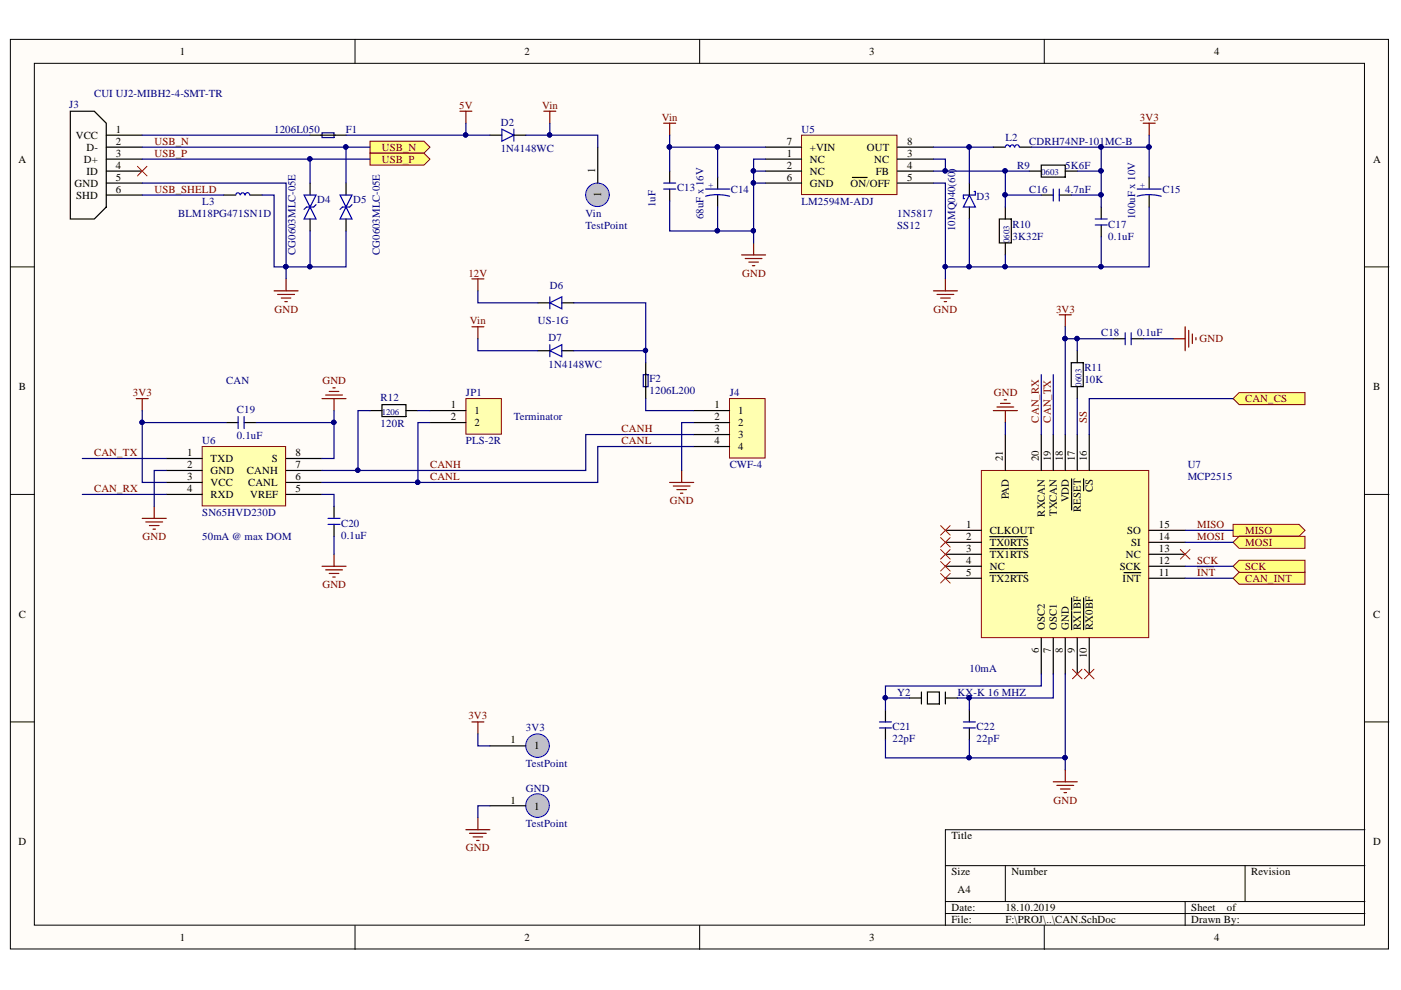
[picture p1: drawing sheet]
<svg xmlns="http://www.w3.org/2000/svg" width="297mm" height="210mm" viewBox="0 0 297 210" stroke-linecap="round" stroke-linejoin="round" font-family="sans-serif">
<defs><g id="words">
<g font-size="2.3">
<text x="38.1" y="11.7">1</text>
<text x="111.2" y="11.7">2</text>
<text x="184.3" y="11.7">3</text>
<text x="257.4" y="11.7">4</text>
<text x="16.1" y="29.4">VCC</text>
<text x="24.5" y="28.1">1</text>
<text x="3.9" y="34.5">A</text>
<text x="17.8" y="34.5">D+</text>
<text x="18.4" y="31.9">D-</text>
<text x="24.5" y="30.7">2</text>
<text x="24.5" y="33.2">3</text>
<text x="24.5" y="35.7">4</text>
<text x="166.8" y="30.7">7</text>
<text x="166.8" y="33.2">1</text>
<text x="166.8" y="35.7">2</text>
<text x="171.7" y="31.9">+VIN</text>
<text x="171.7" y="34.5">NC</text>
<text x="183.8" y="31.9">OUT</text>
<text x="185.3" y="34.5">NC</text>
<text x="192.3" y="30.7">8</text>
<text x="192.3" y="33.2">3</text>
<text x="192.3" y="35.7">4</text>
<text x="291.1" y="34.5">A</text>
<text x="15.8" y="39.6">GND</text>
<text x="18.4" y="37">ID</text>
<text x="24.5" y="38.3">5</text>
<text x="24.5" y="40.8">6</text>
<text x="126.2" y="36.8" transform="rotate(-90 126.2 36.8)">1</text>
<text x="127.5" y="41.8" transform="rotate(-90 127.5 41.8)">1</text>
<text x="166.8" y="38.3">6</text>
<text x="171.7" y="37">NC</text>
<text x="171.7" y="39.6">GND</text>
<text x="180.3" y="39.6">ON/OFF</text>
<text x="185.7" y="37">FB</text>
<text x="192.3" y="38.3">5</text>
<text x="16.2" y="42.1">SHD</text>
<text x="4" y="82.7">B</text>
<text x="291.1" y="82.7">B</text>
<text x="95.6" y="86.5">1</text>
<text x="95.6" y="89.1">2</text>
<text x="100.6" y="87.8">1</text>
<text x="151.5" y="86.5">1</text>
<text x="151.5" y="89.1">2</text>
<text x="156.5" y="87.8">1</text>
<text x="100.6" y="90.3">2</text>
<text x="151.5" y="91.6">3</text>
<text x="151.5" y="94.1">4</text>
<text x="156.5" y="90.3">2</text>
<text x="156.5" y="92.9">3</text>
<text x="156.5" y="95.4">4</text>
<text x="39.7" y="96.7">1</text>
<text x="39.7" y="99.2">2</text>
<text x="39.7" y="101.8">3</text>
<text x="44.7" y="98">TXD</text>
<text x="44.7" y="100.5">GND</text>
<text x="52.4" y="100.5">CANH</text>
<text x="57.6" y="98">S</text>
<text x="62.7" y="101.8">6</text>
<text x="62.7" y="99.2">7</text>
<text x="62.7" y="96.7">8</text>
<text x="212.6" y="97.7" transform="rotate(-90 212.6 97.7)">21</text>
<text x="220.3" y="97.7" transform="rotate(-90 220.3 97.7)">20</text>
<text x="222.8" y="97.7" transform="rotate(-90 222.8 97.7)">19</text>
<text x="225.3" y="97.7" transform="rotate(-90 225.3 97.7)">18</text>
<text x="227.9" y="97.7" transform="rotate(-90 227.9 97.7)">17</text>
<text x="230.4" y="97.7" transform="rotate(-90 230.4 97.7)">16</text>
<text x="39.7" y="104.4">4</text>
<text x="44.7" y="103">VCC</text>
<text x="44.7" y="105.6">RXD</text>
<text x="52.6" y="103">CANL</text>
<text x="53" y="105.6">VREF</text>
<text x="62.7" y="104.4">5</text>
<text x="213.9" y="105.9" transform="rotate(-90 213.9 105.9)">PAD</text>
<text x="226.6" y="106.5" transform="rotate(-90 226.6 106.5)">VDD</text>
<text x="231.7" y="104.4" transform="rotate(-90 231.7 104.4)">CS</text>
<text x="204.9" y="112">1</text>
<text x="209.9" y="113.2">CLKOUT</text>
<text x="221.5" y="109.5" transform="rotate(-90 221.5 109.5)">RXCAN</text>
<text x="224.1" y="109.4" transform="rotate(-90 224.1 109.4)">TXCAN</text>
<text x="229.1" y="108.5" transform="rotate(-90 229.1 108.5)">RESET</text>
<text x="239" y="113.2">SO</text>
<text x="245.7" y="112">15</text>
<text x="204.9" y="114.5">2</text>
<text x="204.9" y="117.1">3</text>
<text x="204.9" y="119.6">4</text>
<text x="209.9" y="115.8">TX0RTS</text>
<text x="209.9" y="118.3">TX1RTS</text>
<text x="238.7" y="118.3">NC</text>
<text x="239.8" y="115.8">SI</text>
<text x="245.7" y="119.6">12</text>
<text x="245.7" y="114.5">14</text>
<text x="245.7" y="117.1">13</text>
<text x="204.9" y="122.1">5</text>
<text x="209.9" y="123.4">TX2RTS</text>
<text x="209.9" y="120.9">NC</text>
<text x="237.4" y="120.9">SCK</text>
<text x="238" y="123.4">INT</text>
<text x="245.7" y="122.1">11</text>
<text x="4" y="131">C</text>
<text x="291.1" y="131">C</text>
<text x="221.5" y="133.5" transform="rotate(-90 221.5 133.5)">OSC2</text>
<text x="224.1" y="133.5" transform="rotate(-90 224.1 133.5)">OSC1</text>
<text x="226.6" y="133.5" transform="rotate(-90 226.6 133.5)">GND</text>
<text x="229.1" y="133.5" transform="rotate(-90 229.1 133.5)">RX1BF</text>
<text x="231.7" y="133.5" transform="rotate(-90 231.7 133.5)">RX0BF</text>
<text x="220.3" y="138.4" transform="rotate(-90 220.3 138.4)">6</text>
<text x="222.8" y="138.4" transform="rotate(-90 222.8 138.4)">7</text>
<text x="225.3" y="138.4" transform="rotate(-90 225.3 138.4)">8</text>
<text x="227.9" y="138.4" transform="rotate(-90 227.9 138.4)">9</text>
<text x="230.4" y="139.6" transform="rotate(-90 230.4 139.6)">10</text>
<text x="108.3" y="157.6">1</text>
<text x="113.3" y="158.9">1</text>
<text x="108.3" y="170.4">1</text>
<text x="113.3" y="171.6">1</text>
<text x="3.9" y="179.3">D</text>
<text x="201.7" y="178">Title</text>
<text x="291.1" y="179.3">D</text>
<text x="201.7" y="185.6">Size</text>
<text x="214.4" y="185.6">Number</text>
<text x="265.3" y="185.6">Revision</text>
<text x="203" y="189.4">A4</text>
<text x="201.7" y="193.2">Date:</text>
<text x="201.7" y="195.7">File:</text>
<text x="213.2" y="193.2">18.10.2019</text>
<text x="213.2" y="195.7">F:\PROJ\..\CAN.SchDoc</text>
<text x="252.6" y="193.2">Sheet</text>
<text x="252.6" y="195.7">Drawn By:</text>
<text x="260.1" y="193.2">of</text>
<text x="38.1" y="199.5">1</text>
<text x="111.2" y="199.5">2</text>
<text x="184.3" y="199.5">3</text>
<text x="257.4" y="199.5">4</text>
</g>
<g font-size="2.3" fill="#000080">
<text x="14.6" y="22.8">J3</text>
<text x="20" y="20.5">CUI UJ2-MIBH2-4-SMT-TR</text>
<text x="58.1" y="28.1">1206L050</text>
<text x="73.3" y="28.1">F1</text>
<text x="106.2" y="26.6">D2</text>
<text x="169.9" y="28.1">U5</text>
<text x="213.2" y="29.9">L2</text>
<text x="106.2" y="32.2">1N4148WC</text>
<text x="215.7" y="35.7">R9</text>
<text x="218.2" y="30.7">CDRH74NP-101MC-B</text>
<text x="225.8" y="35.7">5K6F</text>
<text x="143.5" y="40.6">C13</text>
<text x="155" y="40.9">C14</text>
<text x="218.2" y="40.8">C16</text>
<text x="225.8" y="40.8">4.7nF</text>
<text x="246.5" y="40.9">C15</text>
<text x="37.8" y="46">BLM18PG471SN1D</text>
<text x="42.9" y="43.4">L3</text>
<text x="67.2" y="43.1">D4</text>
<text x="74.9" y="43.1">D5</text>
<text x="124.2" y="46">Vin</text>
<text x="139" y="43.9" transform="rotate(-90 139 43.9)">1uF</text>
<text x="149.1" y="46.4" transform="rotate(-90 149.1 46.4)">68uF x 16V</text>
<text x="169.9" y="43.4">LM2594M-ADJ</text>
<text x="190.2" y="46">1N5817</text>
<text x="207.1" y="42.3">D3</text>
<text x="240.6" y="46.4" transform="rotate(-90 240.6 46.4)">100uF x 10V</text>
<text x="124.2" y="48.5">TestPoint</text>
<text x="190.2" y="48.5">SS12</text>
<text x="202.5" y="48.9" transform="rotate(-90 202.5 48.9)">10MQ040(60)</text>
<text x="214.7" y="48.3">R10</text>
<text x="214.7" y="50.8">3K32F</text>
<text x="235" y="48.3">C17</text>
<text x="235" y="50.8">0.1uF</text>
<text x="62.7" y="54.1" transform="rotate(-90 62.7 54.1)">CG0603MLC-05E</text>
<text x="80.5" y="54.1" transform="rotate(-90 80.5 54.1)">CG0603MLC-05E</text>
<text x="116.6" y="61.2">D6</text>
<text x="114" y="68.8">US-1G</text>
<text x="233.5" y="71.3">C18</text>
<text x="241.1" y="71.3">0.1uF</text>
<text x="116.3" y="72.3">D7</text>
<text x="116.3" y="77.9">1N4148WC</text>
<text x="48" y="81.5">CAN</text>
<text x="137.7" y="81">F2</text>
<text x="137.7" y="83.5">1206L200</text>
<text x="229.9" y="78.7">R11</text>
<text x="229.9" y="81.2">10K</text>
<text x="50.2" y="87.6">C19</text>
<text x="80.7" y="85">R12</text>
<text x="98.8" y="84">JP1</text>
<text x="108.9" y="89.1">Terminator</text>
<text x="154.7" y="84">J4</text>
<text x="42.9" y="94.1">U6</text>
<text x="50.2" y="93.1">0.1uF</text>
<text x="80.7" y="90.6">120R</text>
<text x="98.8" y="94.1">PLS-2R</text>
<text x="154.7" y="99.2">CWF-4</text>
<text x="251.8" y="99.2">U7</text>
<text x="251.8" y="101.8">MCP2515</text>
<text x="42.9" y="109.4">SN65HVD230D</text>
<text x="72.3" y="111.7">C20</text>
<text x="42.9" y="114.5">50mA @ max DOM</text>
<text x="72.3" y="114.3">0.1uF</text>
<text x="205.5" y="142.4">10mA</text>
<text x="190.2" y="147.5">Y2</text>
<text x="203" y="147.5">KX-K 16 MHZ</text>
<text x="111.5" y="155.1">3V3</text>
<text x="189.2" y="154.8">C21</text>
<text x="207.1" y="154.8">C22</text>
<text x="189.2" y="157.4">22pF</text>
<text x="207.1" y="157.4">22pF</text>
<text x="111.5" y="162.7">TestPoint</text>
<text x="111.5" y="167.8">GND</text>
<text x="111.5" y="175.4">TestPoint</text>
</g>
<g font-size="2.3" fill="#800000">
<text x="97.4" y="23.1">5V</text>
<text x="115" y="23.1">Vin</text>
<text x="140.3" y="25.6">Vin</text>
<text x="241.7" y="25.6">3V3</text>
<text x="32.7" y="33.2">USB_P</text>
<text x="32.7" y="30.7">USB_N</text>
<text x="80.9" y="31.9">USB_N</text>
<text x="80.9" y="34.5">USB_P</text>
<text x="32.7" y="40.8">USB_SHELD</text>
<text x="99.3" y="58.7">12V</text>
<text x="157.3" y="58.7">GND</text>
<text x="58.2" y="66.3">GND</text>
<text x="99.6" y="68.8">Vin</text>
<text x="197.9" y="66.3">GND</text>
<text x="223.9" y="66.3">3V3</text>
<text x="254.3" y="72.6">GND</text>
<text x="68.3" y="81.5">GND</text>
<text x="28.2" y="84">3V3</text>
<text x="210.7" y="84">GND</text>
<text x="220.3" y="89.6" transform="rotate(-90 220.3 89.6)">CAN_RX</text>
<text x="222.8" y="89.6" transform="rotate(-90 222.8 89.6)">CAN_TX</text>
<text x="230.4" y="89.6" transform="rotate(-90 230.4 89.6)">SS</text>
<text x="264" y="85.3">CAN_CS</text>
<text x="131.8" y="91.6">CANH</text>
<text x="131.8" y="94.1">CANL</text>
<text x="20" y="96.7">CAN_TX</text>
<text x="91.2" y="99.2">CANH</text>
<text x="91.2" y="101.8">CANL</text>
<text x="20" y="104.4">CAN_RX</text>
<text x="142" y="106.9">GND</text>
<text x="253.8" y="112">MISO</text>
<text x="264" y="113.2">MISO</text>
<text x="30.2" y="114.5">GND</text>
<text x="253.8" y="119.6">SCK</text>
<text x="253.8" y="114.5">MOSI</text>
<text x="264" y="115.8">MOSI</text>
<text x="68.3" y="124.7">GND</text>
<text x="253.8" y="122.1">INT</text>
<text x="264" y="123.4">CAN_INT</text>
<text x="264" y="120.9">SCK</text>
<text x="99.3" y="152.5">3V3</text>
<text x="223.4" y="170.4">GND</text>
<text x="98.8" y="180.5">GND</text>
</g>
<g font-size="1.9" fill="#000080">
<text x="151.2" y="39.8" transform="rotate(-90 151.2 39.8)">+</text>
<text x="220.8" y="37.2">0603</text>
<text x="242.8" y="39.8" transform="rotate(-90 242.8 39.8)">+</text>
<text x="214" y="51.5" transform="rotate(-90 214 51.5)">0603</text>
<text x="229.3" y="82" transform="rotate(-90 229.3 82)">0603</text>
<text x="80.9" y="87.9">1206</text>
</g>
</g></defs>
<g fill="#fffcf8" stroke="#000" stroke-width=".21">
<path d="M2.2 8.3h292.2v192.9h-292.2z"/>
<path d="M7.3 13.4h282v182.8h-282z"/>
</g>
<g fill="none" stroke="#000" stroke-width=".21">
<path d="M75.3 8.3v5.1M148.3 8.3v5.1M221.4 8.3v5.1M2.2 56.6h5.1M289.4 56.6h5.1M2.2 104.8h5.1M289.4 104.8h5.1M2.2 153.1h5.1M289.4 153.1h5.1M289.4 175.9h-89v20.3M75.3 196.2v5.1M148.3 196.2v5.1"/>
<path d="M200.4 183.5h89M200.4 191.2h89M200.4 193.7h89M213.1 183.5v7.7M221.4 196.2v5.1M251.3 191.2v5M264 183.5v7.7"/>
</g>
<path d="M42.9 94.7h17.7v12.6h-17.7z" fill="#ffffb0" stroke="#800000" stroke-width=".21"/>
<path d="M35.2 97.2h7.7M35.2 99.8h7.7M60.7 97.2h7.6M60.7 99.8h7.6M78.4 87.1h2.6M81 85.8h5.1v2.5h-5.1zM86.1 87.1h2.5M35.2 102.3h7.7M35.2 104.8h7.7M60.7 102.3h7.6M60.7 104.8h7.6" fill="none" stroke="#000" stroke-width=".25"/>
<path d="M28.9 84.5h2.5M30.2 84.5v2.6M68.3 84.5h5.1M69 83.8h3.6M69.8 83h2M70.6 82.2h.5M70.8 84.5v2.6" fill="none" stroke="#800000" stroke-width=".25"/>
<path d="M98.8 84.5h7.5v7.6h-7.5z" fill="#ffffb0" stroke="#800000" stroke-width=".21"/>
<path d="M91.2 87.1h7.6M91.2 89.6h7.6" fill="none" stroke="#000" stroke-width=".25"/>
<path d="M154.7 84.5h7.5v12.6h-7.5z" fill="#ffffb0" stroke="#800000" stroke-width=".21"/>
<path d="M147.1 87.1h7.6M147.1 89.6h7.6M147.1 92.1h7.6M147.1 94.7h7.6" fill="none" stroke="#000" stroke-width=".25"/>
<path d="M100 59.1h2.6M101.3 59.1v2.6" fill="none" stroke="#800000" stroke-width=".25"/>
<path d="M261.4 84.5l1.3-1.3h14v2.6h-14z" fill-rule="evenodd" fill="#ffff80" stroke="#800000" stroke-width=".21"/>
<g fill="none" stroke="#800000" stroke-width=".25">
<path d="M115.3 23.6h2.5M116.6 23.6v2.5M60.7 59.1v2.6M58.1 61.7h5.1M58.9 62.4h3.5M59.6 63.2h2.1M60.4 64h.5M144.5 99.8v2.5M70.8 117.5v2.6M142 102.3h5.1M142.7 103.1h3.6M143.5 103.8h2"/>
<path d="M144.3 104.6h.5M68.3 120.1h5.1M69 120.8h3.6M69.8 121.6h2M70.6 122.3h.5"/>
</g>
<g fill="none" stroke="#000" stroke-width=".25">
<path d="M14.9 23.6h5.1l2.5 2.5v17.8l-2.5 2.5h-5.1zM22.5 28.7h7.7M22.5 31.2h7.7M22.5 33.7h7.7M22.5 36.3h7.7M22.5 38.8h7.7M65.7 28.7h7.7M65.7 38.8v2.6M73.4 38.8v2.6M22.5 41.4h7.7M65.7 46.4v2.6M73.4 46.4v2.6"/>
<path d="M70.8 107.4v2.5M70.8 111.2v2.5"/>
</g>
<path d="M64.5 41.4h2.5l-1.3 2.5zM65.7 43.9l1.3 2.5h-2.5zM67 43.4l-.5 .5h-1.5l-.5 .5M72.1 41.4h2.5l-1.2 2.5zM73.4 43.9l1.2 2.5h-2.5zM74.6 43.4l-.5 .5h-1.5l-.5 .5M69.6 111.2h2.5M69.6 109.9h2.5" fill="none" stroke="#0000bf" stroke-width=".25"/>
<path d="M29.1 35.3l2.1 2M31.2 35.3l-2.1 2" fill="none" stroke="#f00" stroke-width=".21"/>
<path d="M68.3 28.2h2.5v1h-2.5z" fill="none" stroke="#0c0087" stroke-width=".25"/>
<g fill="#ffff80" stroke="#800000" stroke-width=".21">
<path d="M78.4 29.9h11.5l1.3 1.3-1.3 1.3h-11.5z" fill-rule="evenodd"/>
<path d="M78.4 32.5h11.5l1.3 1.2-1.3 1.3h-11.5z" fill-rule="evenodd"/>
</g>
<g fill="none" stroke="#000" stroke-width=".25">
<path d="M142 36.3v2.5M152.2 37.5v2.6M205.5 38.8v2.6M210.6 31.2h2.5M216.2 31.2h2.5M218.2 36.3h2.6M220.8 35h5.1v2.5h-5.1zM225.9 36.3h2.5M243.6 37.5v2.6M142 40.1v2.5M152.2 41.4v2.5M205.5 43.9v2.5"/>
<path d="M211.9 46.4h2.5v5.1h-2.5zM213.1 43.9v2.5M213.1 51.5v2.6M220.8 41.4h2.5M224.6 41.4h2.5M233.5 43.9v2.5M233.5 47.7v2.5M243.6 41.4v2.5"/>
</g>
<path d="M140.7 38.8h2.6M140.7 40.1h2.6M149.6 41.6a9.8 9.8 0 0 1 5.1 0M149.6 40.1h5.1M205.5 41.4l1.3 2.5h-2.5zM206.5 40.6h.3v.8h-2.5v.7h.2M223.3 40.1v2.5M224.6 40.1v2.5M232.2 47.7h2.6M232.2 46.4h2.6M241.1 41.6a9.8 9.8 0 0 1 5.1 0M241.1 40.1h5.1" fill="none" stroke="#0000bf" stroke-width=".25"/>
<g fill="none" stroke="#800000" stroke-width=".25">
<path d="M140.7 26.1h2.6M142 26.1v2.6M242.4 26.1h2.5M243.6 26.1v2.6M157.2 54.1h5.1M158 54.8h3.6M158.8 55.6h2M159.5 56.3h.5M159.8 51.5v2.6M200.4 59.1v2.6M197.9 61.7h5.1M198.7 62.4h3.5"/>
<path d="M199.4 63.2h2.1M200.2 64h.5"/>
</g>
<path d="M213.1 31.1a.45 .45 0 0 1 .5-.4 .45 .45 0 0 1 .4 .4M214.2 31.1a.43 .43 0 0 1 .4-.4 .43 .43 0 0 1 .5 .5M216.1 31.2a.47 .47 0 0 0-.5-.5 .47 .47 0 0 0-.4 .5" fill="none" stroke="#00f" stroke-width=".25"/>
<path d="M169.9 28.7h20.3v12.6h-20.3z" fill="#ffffb0" stroke="#800000" stroke-width=".21"/>
<g fill="none" stroke="#000" stroke-width=".25">
<path d="M162.3 31.2h7.6M162.3 33.7h7.6M162.3 36.3h7.6M162.3 38.8h7.6M180.7 37.6h1.5M182.3 37.6h1.5M190.3 31.2h7.6M190.3 33.7h7.6M190.3 36.3h7.6M190.3 38.8h7.6M47.4 41.4h2.6M53 41.4h2.6"/>
<path d="M114 64.2h2.6M119.1 64.2h2.6M136.9 76.9v7.6M47.9 89.6h2.6M51.8 89.6h2.5"/>
</g>
<path d="M116.6 64.2l2.5-1.3v2.6zM116.6 62.9v2.6M50.5 88.3v2.6M51.8 88.3v2.6" fill="none" stroke="#0000bf" stroke-width=".25"/>
<path d="M136.4 79.4h1v2.6h-1z" fill="none" stroke="#0c0087" stroke-width=".25"/>
<path d="M50 41.3a.43 .43 0 0 1 .4-.4 .43 .43 0 0 1 .5 .4M51 41.3a.44 .44 0 0 1 .5-.4 .44 .44 0 0 1 .4 .4M52.9 41.3a.46 .46 0 0 0-.4-.5 .46 .46 0 0 0-.5 .6" fill="none" stroke="#00f" stroke-width=".25"/>
<path d="M97.5 23.6h2.5M98.8 23.6v2.5M100 69.3h2.6M101.3 69.3v2.5" fill="none" stroke="#800000" stroke-width=".25"/>
<path d="M208.1 99.8h35.4v35.4h-35.4z" fill="#ffffb0" stroke="#800000" stroke-width=".21"/>
<g fill="none" stroke="#000" stroke-width=".25">
<path d="M213.1 92.1v7.7M220.8 92.1v7.7M223.3 92.1v7.7M225.9 92.1v7.7M228.4 92.1v7.7M230.9 92.1v7.7M200.4 112.4h7.7M200.4 115h7.7M200.4 117.5h7.7M209.8 113.8h1.3M209.8 116.3h1.3M211.2 113.8h6.6"/>
<path d="M211.2 116.3h2.5M213.9 116.3h3.9M227.2 101.5v1.3M227.2 102.9v1.2M227.2 104.3v3.8M229.7 101.5v1.1M229.7 102.7v1.3M243.6 112.4h7.7M243.6 115h7.7M243.6 117.5h7.7M200.4 122.6h7.7M200.4 120.1h7.7"/>
<path d="M209.8 121.4h1.3M211.2 121.4h6.6M220.8 135.3v7.6M223.3 135.3v7.6M225.9 135.3v7.6M227.2 126.8v1.2M227.2 128v1.4M227.2 129.6v3.9M228.4 135.3v7.6M229.7 126.8v1.2M229.7 128v1.4M229.7 129.5v4"/>
<path d="M230.9 135.3v7.6M238.3 121.4h.6M239 121.4h1.5M240.6 121.4h1.3M243.6 122.6h7.7M243.6 120.1h7.7"/>
</g>
<path d="M253.8 120.1h.6M254.5 120.1h1.5M256.1 120.1h1.3" fill="none" stroke="#800000" stroke-width=".25"/>
<g fill="#ffff80" stroke="#800000" stroke-width=".21">
<path d="M261.4 122.6l1.3-1.3h14v2.6h-14z" fill-rule="evenodd"/>
<path d="M261.4 120.1l1.3-1.3h14v2.5h-14z" fill-rule="evenodd"/>
<path d="M261.4 111.2h14l1.3 1.2-1.3 1.3h-14z" fill-rule="evenodd"/>
<path d="M261.4 115l1.3-1.3h14v2.6h-14z" fill-rule="evenodd"/>
</g>
<g fill="none" stroke="#800000" stroke-width=".25">
<path d="M224.6 66.7h2.5M225.9 66.7v2.6M248.7 71.8h2.6M251.3 69.3v5.1M252 70v3.6M252.8 70.8v2M253.6 71.6v.5M210.6 87.1h5.1M211.4 86.3h3.5M212.1 85.5h2.1M212.9 84.8h.5M213.1 87.1v2.5"/>
<path d="M30.2 109.9h5M30.9 110.7h3.6M31.7 111.4h2M32.4 112.2h.6M32.7 107.4v2.5M223.3 165.8h5.1M224.1 166.5h3.5M224.8 167.3h2.1M225.6 168h.5M225.9 163.2v2.6"/>
</g>
<g fill="none" stroke="#000" stroke-width=".25">
<path d="M103.9 28.7h2.5M108.9 28.7h2.6M114 74.4h2.6M119.1 74.4h2.6M227.1 76.9h2.6v5.1h-2.6zM228.4 74.4v2.5M236 71.8h2.6M239.8 71.8h2.6M228.4 82v2.5M187.7 150.5v2.6M187.7 154.3v2.6M192.8 148h2.6"/>
<path d="M195.4 146.7v2.6M196.6 146.7h2.6v2.6h-2.6zM200.4 146.7v2.6M200.4 148h2.6M205.5 150.5v2.6M205.5 154.3v2.6"/>
</g>
<path d="M106.4 27.4l2.5 1.3-2.5 1.2zM108.9 27.4v2.5M116.6 74.4l2.5-1.3v2.5zM116.6 73.1v2.5M238.6 70.6v2.5M239.8 70.6v2.5M186.5 154.3h2.5M186.5 153.1h2.5M204.3 154.3h2.5M204.3 153.1h2.5" fill="none" stroke="#0000bf" stroke-width=".25"/>
<g fill="none" stroke="#f00" stroke-width=".21">
<path d="M199.4 119l2.1 2.1M199.4 111.4l2.1 2.1M199.4 114l2.1 2M199.4 116.5l2.1 2M201.5 119l-2.1 2.1M201.5 111.4l-2.1 2.1M201.5 114l-2.1 2M201.5 116.5l-2.1 2M250.3 116.5l2 2M252.3 116.5l-2 2M199.4 121.6l2.1 2M201.5 121.6l-2.1 2"/>
<path d="M227.4 141.9l2 2M229.4 141.9l-2 2M229.9 141.9l2.1 2M232 141.9l-2.1 2"/>
</g>
<circle cx="114" cy="158.1" r="2.5" fill="#c0c0c0" stroke="#00f" stroke-width=".21"/>
<path d="M103.9 158.1h7.6" fill="none" stroke="#000" stroke-width=".25"/>
<path d="M100 153.1h2.6M101.3 153.1v2.5" fill="none" stroke="#800000" stroke-width=".25"/>
<circle cx="114" cy="170.8" r="2.5" fill="#c0c0c0" stroke="#00f" stroke-width=".21"/>
<path d="M103.9 170.8h7.6" fill="none" stroke="#000" stroke-width=".25"/>
<path d="M98.8 175.9h5.1M99.5 176.7h3.6M100.3 177.4h2M101.1 178.2h.5M101.3 173.4v2.5" fill="none" stroke="#800000" stroke-width=".25"/>
<circle cx="126.7" cy="41.3" r="2.5" fill="#c0c0c0" stroke="#00f" stroke-width=".21"/>
<path d="M126.7 31.2v7.6" fill="none" stroke="#000" stroke-width=".25"/>
<g fill="none" stroke="#000080" stroke-width=".25">
<path d="M30.2 31.2h43.2v7.6M30.2 38.8h30.5v20.3M30.2 33.7h48.2M30.2 28.7h35.5M65.7 33.7v5.1M73.4 28.7h25.4M73.4 31.2h5M98.8 26.1v2.6h5.1M116.6 26.1v2.6h-5.1M116.6 28.7h10.1v2.5M142 36.3v-5.1h10.2v6.3M142 28.7v2.5"/>
<path d="M152.2 31.2h10.1M159.8 36.3h2.5M159.8 38.8h2.5M162.3 33.7h-2.5v15.3h-7.6v-5.1M197.9 33.7h2.5v2.6h-2.5M197.9 31.2h7.6v7.6M197.9 38.8h2.5v20.3M200.4 36.3h17.8M205.5 31.2h5.1M213.1 36.3v5.1h7.7M218.7 31.2h14.8v5.1M228.4 36.3h5.1v5.1h-6.4"/>
<path d="M233.5 31.2h10.1v6.3M243.6 28.7v2.5M30.2 41.4h17.2M55.6 41.4h2.5v15.2h7.6v-7.6M73.4 49v7.6h-7.7M142 42.6v6.4h10.2M159.8 49v2.5M205.5 46.4v10.2h-5.1M213.1 54.1v2.5h-7.6M213.1 41.4v2.5M233.5 50.2v6.4h-20.4M233.5 41.4v2.5"/>
<path d="M243.6 43.9v12.7h-10.1M101.3 71.8v2.6h12.7M101.3 61.7v2.5h12.7M121.7 64.2h15.2v12.7M121.7 74.4h15.2M220.8 79.4v12.7M223.3 79.4v12.7M225.9 69.3v22.8M225.9 71.8h2.5v2.6M228.4 71.8h7.6M242.4 71.8h6.3M17.4 97.2h17.8"/>
<path d="M30.2 87.1v15.2h5M30.2 89.6h17.7M35.2 99.8h-2.5v7.6M54.3 89.6h16.5M70.8 87.1v10.1h-2.5M78.4 87.1h-2.5v12.7M88.6 87.1h2.6M91.2 89.6h-2.6v12.7h-20.3M136.9 84.5v2.6h10.2M147.1 94.7h-20.4v7.6h-38.1M147.1 89.6h-2.6v10.2M147.1 92.1h-22.9v7.7h-55.9"/>
<path d="M213.1 89.6v2.5M228.4 84.5v7.6M261.4 84.5h-30.5v7.6M17.4 104.8h17.8M68.3 104.8h2.5v2.6M70.8 113.7v3.8M251.3 115h10.1M251.3 112.4h10.1M251.3 122.6h10.1M251.3 120.1h10.1M101.3 155.6v2.5h2.6M187.7 156.9v3.8h17.8v-3.8"/>
<path d="M187.7 148v2.5M205.5 148v2.5M220.8 142.9v2.6h-33.1v2.5h5.1M223.3 142.9v5.1h-20.3M225.9 142.9v17.8h-20.4M103.9 170.8h-2.6v2.6M225.9 160.7v2.5"/>
</g>
<g fill="#000080" stroke="#000080" stroke-width=".21">
<circle cx="70.8" cy="89.5" r=".46"/>
<circle cx="75.9" cy="99.7" r=".46"/>
<circle cx="88.5" cy="102.3" r=".47"/>
<circle cx="65.7" cy="33.7" r=".46"/>
<circle cx="73.3" cy="31.2" r=".46"/>
<circle cx="60.6" cy="56.5" r=".46"/>
<circle cx="65.7" cy="56.5" r=".46"/>
<circle cx="141.9" cy="31.2" r=".47"/>
<circle cx="152.1" cy="31.2" r=".47"/>
<circle cx="152.1" cy="48.9" r=".46"/>
<circle cx="200.4" cy="36.2" r=".46"/>
<circle cx="159.7" cy="48.9" r=".46"/>
<circle cx="200.4" cy="56.5" r=".46"/>
<circle cx="205.5" cy="56.5" r=".46"/>
<circle cx="205.5" cy="31.2" r=".47"/>
<circle cx="213.1" cy="36.2" r=".46"/>
<circle cx="213.1" cy="41.3" r=".46"/>
<circle cx="213.1" cy="56.5" r=".46"/>
<circle cx="233.4" cy="41.3" r=".46"/>
<circle cx="233.4" cy="36.2" r=".46"/>
<circle cx="233.4" cy="31.2" r=".47"/>
<circle cx="233.4" cy="56.5" r=".46"/>
<circle cx="243.6" cy="31.2" r=".47"/>
<circle cx="159.7" cy="36.2" r=".46"/>
<circle cx="159.7" cy="38.8" r=".46"/>
<circle cx="30.1" cy="89.5" r=".46"/>
<circle cx="187.7" cy="147.9" r=".46"/>
<circle cx="205.5" cy="147.9" r=".46"/>
<circle cx="205.5" cy="160.6" r=".46"/>
<circle cx="225.8" cy="160.6" r=".46"/>
<circle cx="228.3" cy="71.8" r=".46"/>
<circle cx="225.8" cy="71.8" r=".47"/>
<circle cx="116.5" cy="28.6" r=".46"/>
<circle cx="98.7" cy="28.6" r=".46"/>
<circle cx="136.9" cy="74.3" r=".46"/>
</g>
<use href="#words"/>
</svg>
